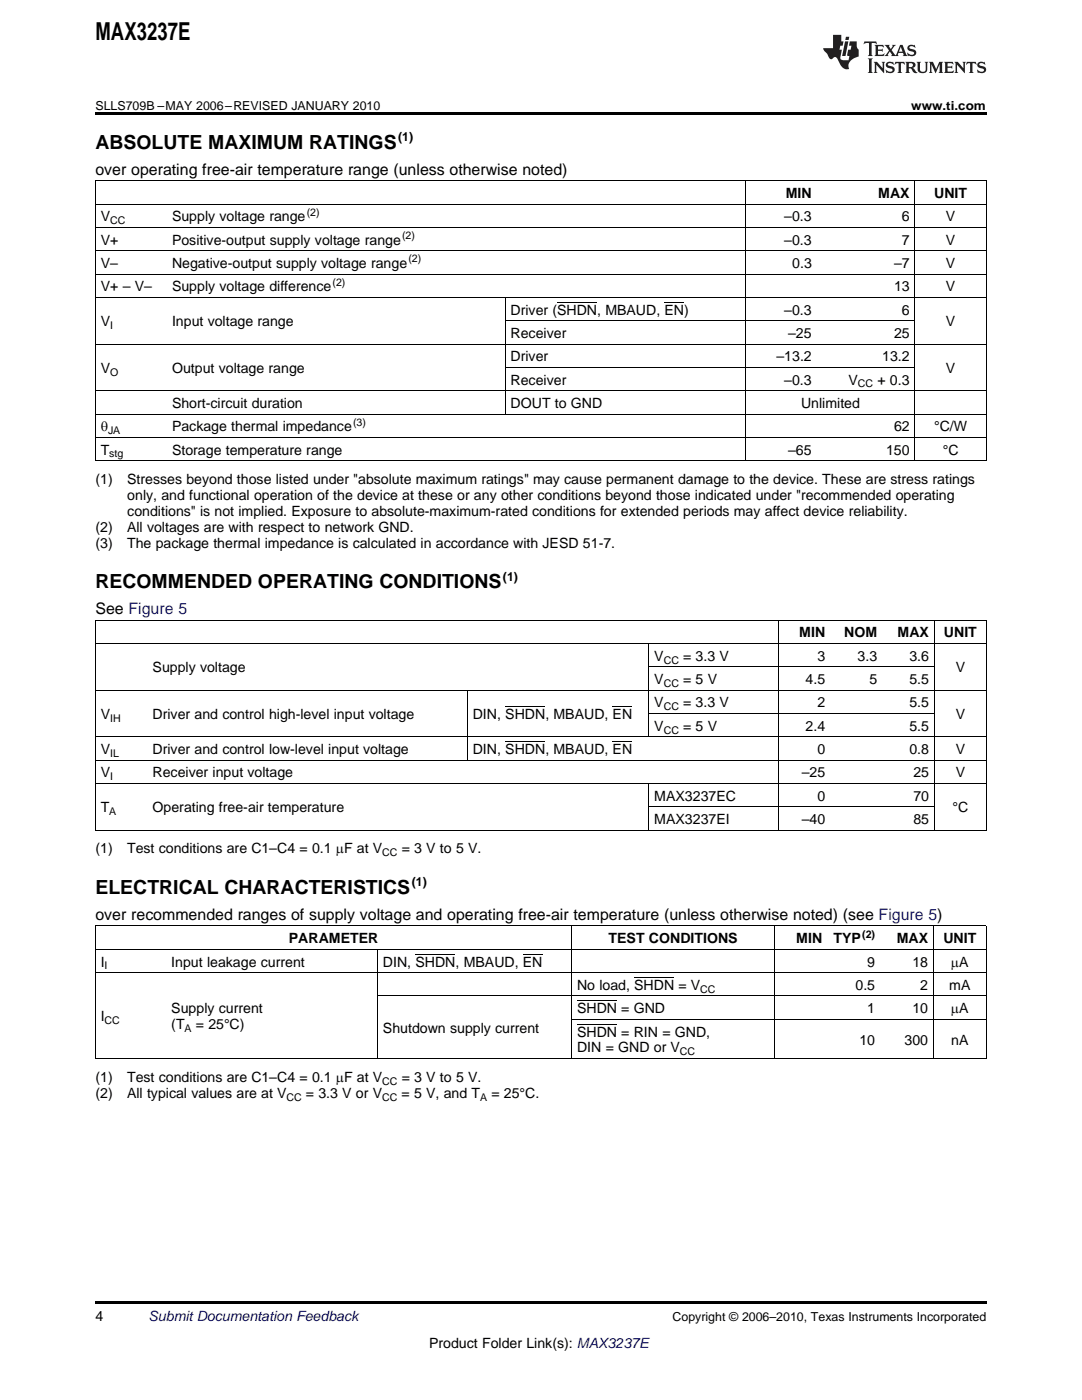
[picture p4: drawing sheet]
<svg xmlns="http://www.w3.org/2000/svg" width="216mm" height="279mm" viewBox="0 0 216 279" stroke-linecap="round" stroke-linejoin="round" font-family="sans-serif">
<defs><g id="words">
<text font-size="4.9" x="19" y="7.9">MAX3237E</text>
<g font-size="3.9">
<text x="19" y="29.7">ABSOLUTE MAXIMUM RATINGS</text>
<text x="19" y="117.4">RECOMMENDED OPERATING CONDITIONS</text>
<text x="19" y="178.4">ELECTRICAL CHARACTERISTICS</text>
</g>
<g font-size="3.2">
<text x="19" y="34.9">over operating free-air temperature range (unless otherwise noted)</text>
<text x="19" y="122.6">See Figure 5</text>
<text x="19" y="183.6">over recommended ranges of supply voltage and operating free-air temperature (unless otherwise noted) (see Figure 5)</text>
</g>
<g font-size="2.8">
<text x="156.8" y="39.5">MIN</text>
<text x="175.3" y="39.5">MAX</text>
<text x="186.4" y="39.5">UNIT</text>
<text x="20.1" y="44.2">V</text>
<text x="34.3" y="44.2">Supply voltage range</text>
<text x="156.5" y="44.2">–0.3</text>
<text x="180" y="44.2">6</text>
<text x="188.7" y="44.2">V</text>
<text x="20.1" y="48.8">V+</text>
<text x="20.1" y="53.5">V–</text>
<text x="34.3" y="48.8">Positive-output supply voltage range</text>
<text x="34.3" y="53.5">Negative-output supply voltage range</text>
<text x="156.5" y="48.8">–0.3</text>
<text x="158.1" y="53.5">0.3</text>
<text x="178.4" y="53.5">–7</text>
<text x="180" y="48.8">7</text>
<text x="188.7" y="48.8">V</text>
<text x="188.7" y="53.5">V</text>
<text x="20.1" y="58.1">V+ – V–</text>
<text x="34.3" y="58.1">Supply voltage difference</text>
<text x="178.4" y="58.1">13</text>
<text x="188.7" y="58.1">V</text>
<text x="20.1" y="65.1">V</text>
<text x="34.3" y="65.1">Input voltage range</text>
<text x="101.9" y="62.8">Driver (SHDN, MBAUD, EN)</text>
<text x="156.5" y="62.8">–0.3</text>
<text x="180" y="62.8">6</text>
<text x="188.7" y="65.1">V</text>
<text x="101.9" y="67.5">Receiver</text>
<text x="157.3" y="67.5">–25</text>
<text x="178.4" y="67.5">25</text>
<text x="20.1" y="74.4">V</text>
<text x="34.3" y="74.4">Output voltage range</text>
<text x="101.9" y="72.1">Driver</text>
<text x="101.9" y="76.8">Receiver</text>
<text x="154.9" y="72.1">–13.2</text>
<text x="156.5" y="76.8">–0.3</text>
<text x="169.3" y="76.8">V</text>
<text x="175.1" y="76.8">+ 0.3</text>
<text x="176" y="72.1">13.2</text>
<text x="188.7" y="74.4">V</text>
<text x="34.3" y="81.4">Short-circuit duration</text>
<text x="101.9" y="81.4">DOUT to GND</text>
<text x="159.8" y="81.4">Unlimited</text>
<text x="20.1" y="86.1">q</text>
<text x="34.3" y="86.1">Package thermal impedance</text>
<text x="178.4" y="86.1">62</text>
<text x="186.4" y="86.1">°C/W</text>
<text x="20.1" y="90.7">T</text>
<text x="34.3" y="90.7">Storage temperature range</text>
<text x="157.3" y="90.7">–65</text>
<text x="176.8" y="90.7">150</text>
<text x="188.1" y="90.7">°C</text>
<text x="19" y="96.6">(1)</text>
<text x="25.4" y="96.6">Stresses beyond those listed under &quot;absolute maximum ratings&quot; may cause permanent damage to the device. These are stress ratings</text>
<text x="25.4" y="99.8">only, and functional operation of the device at these or any other conditions beyond those indicated under &quot;recommended operating</text>
<text x="19" y="106.1">(2)</text>
<text x="25.4" y="106.1">All voltages are with respect to network GND.</text>
<text x="25.4" y="102.9">conditions&quot; is not implied. Exposure to absolute-maximum-rated conditions for extended periods may affect device reliability.</text>
<text x="19" y="109.3">(3)</text>
<text x="25.4" y="109.3">The package thermal impedance is calculated in accordance with JESD 51-7.</text>
<text x="130.6" y="131.9">V</text>
<text x="136.3" y="131.9">= 3.3 V</text>
<text x="159.5" y="127.2">MIN</text>
<text x="163.1" y="131.9">3</text>
<text x="168.5" y="127.2">NOM</text>
<text x="171.1" y="131.9">3.3</text>
<text x="179.1" y="127.2">MAX</text>
<text x="181.5" y="131.9">3.6</text>
<text x="188.3" y="127.2">UNIT</text>
<text x="30.4" y="134.2">Supply voltage</text>
<text x="130.6" y="136.5">V</text>
<text x="136.3" y="136.5">= 5 V</text>
<text x="160.8" y="136.5">4.5</text>
<text x="173.5" y="136.5">5</text>
<text x="181.5" y="136.5">5.5</text>
<text x="190.7" y="134.2">V</text>
<text x="20.1" y="143.5">V</text>
<text x="30.4" y="143.5">Driver and control high-level input voltage</text>
<text x="94.3" y="143.5">DIN, SHDN, MBAUD, EN</text>
<text x="130.6" y="141.2">V</text>
<text x="136.3" y="141.2">= 3.3 V</text>
<text x="163.1" y="141.2">2</text>
<text x="181.5" y="141.2">5.5</text>
<text x="190.7" y="143.5">V</text>
<text x="130.6" y="145.8">V</text>
<text x="136.3" y="145.8">= 5 V</text>
<text x="160.8" y="145.8">2.4</text>
<text x="181.5" y="145.8">5.5</text>
<text x="20.1" y="150.5">V</text>
<text x="20.1" y="155.2">V</text>
<text x="30.4" y="150.5">Driver and control low-level input voltage</text>
<text x="30.4" y="155.2">Receiver input voltage</text>
<text x="94.3" y="150.5">DIN, SHDN, MBAUD, EN</text>
<text x="160" y="155.2">–25</text>
<text x="163.1" y="150.5">0</text>
<text x="181.5" y="150.5">0.8</text>
<text x="182.2" y="155.2">25</text>
<text x="190.7" y="150.5">V</text>
<text x="190.7" y="155.2">V</text>
<text x="130.6" y="159.8">MAX3237EC</text>
<text x="163.1" y="159.8">0</text>
<text x="182.2" y="159.8">70</text>
<text x="20.1" y="162.1">T</text>
<text x="30.4" y="162.1">Operating free-air temperature</text>
<text x="130.6" y="164.5">MAX3237EI</text>
<text x="160" y="164.5">–40</text>
<text x="182.2" y="164.5">85</text>
<text x="190" y="162.1">°C</text>
<text x="19" y="170.3">(1)</text>
<text x="25.4" y="170.3">Test conditions are C1–C4 = 0.1 mF at V</text>
<text x="80.2" y="170.3">= 3 V to 5 V.</text>
<text x="57.6" y="188.2">PARAMETER</text>
<text x="121.4" y="188.2">TEST CONDITIONS</text>
<text x="158.9" y="188.2">MIN</text>
<text x="166.3" y="188.2">TYP</text>
<text x="178.9" y="188.2">MAX</text>
<text x="188.2" y="188.2">UNIT</text>
<text x="20.1" y="192.9">I</text>
<text x="34.2" y="192.9">Input leakage current</text>
<text x="76.4" y="192.9">DIN, SHDN, MBAUD, EN</text>
<text x="115.1" y="197.6">No load, SHDN = V</text>
<text x="170.7" y="197.6">0.5</text>
<text x="173" y="192.9">9</text>
<text x="182.1" y="192.9">18</text>
<text x="183.6" y="197.6">2</text>
<text x="189.4" y="197.6">mA</text>
<text x="189.8" y="192.9">mA</text>
<text x="20.1" y="203.8">I</text>
<text x="34.2" y="202.2">Supply current</text>
<text x="115.1" y="202.2">SHDN = GND</text>
<text x="173" y="202.2">1</text>
<text x="182.1" y="202.2">10</text>
<text x="189.8" y="202.2">mA</text>
<text x="34.2" y="205.4">(T</text>
<text x="39.1" y="205.4">= 25°C)</text>
<text x="76.4" y="206.1">Shutdown supply current</text>
<text x="115.1" y="206.9">SHDN = RIN = GND,</text>
<text x="171.5" y="208.5">10</text>
<text x="180.5" y="208.5">300</text>
<text x="189.8" y="208.5">nA</text>
<text x="19" y="215.9">(1)</text>
<text x="25.4" y="215.9">Test conditions are C1–C4 = 0.1 mF at V</text>
<text x="80.2" y="215.9">= 3 V to 5 V.</text>
<text x="115.1" y="210">DIN = GND or V</text>
<text x="19" y="219.1">(2)</text>
<text x="25.4" y="219.1">All typical values are at V</text>
<text x="61" y="219.1">= 3.3 V or V</text>
<text x="80.1" y="219.1">= 5 V, and T</text>
<text x="98.1" y="219.1">= 25°C.</text>
<text x="19" y="263.6">4</text>
<text x="85.6" y="269">Product Folder Link(s): MAX3237E</text>
</g>
<text font-size="2.8" fill="#0000c8" x="29.6" y="263.6">Submit Documentation Feedback</text>
<g font-size="2.5">
<text x="19" y="21.9">SLLS709B –MAY 2006–REVISED JANUARY 2010</text>
<text x="181.8" y="21.9">www.ti.com</text>
<text x="79.4" y="28.2">(1)</text>
<text x="100.4" y="115.9">(1)</text>
<text x="82.2" y="176.9">(1)</text>
<text x="134.2" y="263.6">Copyright © 2006–2010, Texas Instruments Incorporated</text>
</g>
<g font-size="2.1">
<text x="22" y="44.7">CC</text>
<text x="61.2" y="43">(2)</text>
<text x="80.2" y="47.7">(2)</text>
<text x="81.5" y="52.4">(2)</text>
<text x="66.4" y="57">(2)</text>
<text x="22" y="65.7">I</text>
<text x="22" y="75">O</text>
<text x="171.2" y="77.3">CC</text>
<text x="21.6" y="86.6">JA</text>
<text x="70.5" y="84.9">(3)</text>
<text x="21.8" y="91.3">stg</text>
<text x="132.4" y="132.4">CC</text>
<text x="132.4" y="137.1">CC</text>
<text x="132.4" y="141.7">CC</text>
<text x="22" y="144.1">IH</text>
<text x="132.4" y="146.4">CC</text>
<text x="22" y="151.1">IL</text>
<text x="22" y="155.7">I</text>
<text x="21.8" y="162.7">A</text>
<text x="76.3" y="170.9">CC</text>
<text x="172" y="187.1">(2)</text>
<text x="20.9" y="193.5">I</text>
<text x="139.7" y="198.1">CC</text>
<text x="20.9" y="204.4">CC</text>
<text x="36.8" y="206">A</text>
<text x="135.7" y="210.6">CC</text>
<text x="57.2" y="219.6">CC</text>
<text x="76.2" y="219.6">CC</text>
<text x="76.3" y="216.5">CC</text>
<text x="95.8" y="219.6">A</text>
</g>
</g></defs>
<g fill="#231f20">
<path d="M172.5 8.3l-.1 .5 .4-.2h.6v.1v2.1l-.2 .4h.9l-.2-.4v-2.1l.1-.1h.5l.5 .2-.2-.5zM174.5 9l.2 .3v1.5l-.2 .4h1.8l.2-.6a1.04 1.04 0 0 1-1.3 .2v-.7h.6l.3 .2v-.6l-.3 .2h-.6v-.6l.8-.1 .4 .3-.2-.5zM176.5 9l.9 1.1-.9 1.1h.8l-.2-.2 .4-.7 .5 .7-.2 .2h1.5l-.2-.2 .2-.4h.9l.1 .4-.2 .2h1l-.3-.3-.7-1.9h-.5l-.9 2-.8-1 .9-1h-.8l.1 .3-.4 .5-.3-.6 .1-.2zM179.7 9.3l.4 1h-.7zM181.3 9.1a.63 .63 0 0 0-.2 .7 .63 .63 0 0 0 .6 .4l.6 .2 .1 .2a.75 .75 0 0 1-.7 .4 .75 .75 0 0 1-.6-.5l.1 .7 .1-.1a1.11 1.11 0 0 0 1.5-.6 1.13 1.13 0 0 0-1.2-.8l-.1-.4a1.04 1.04 0 0 1 1.2 .2l-.2-.5-.2 .1-.4-.2zM173.2 11.7l.2 .3v2.2l-.2 .4h1l-.3-.4v-2.2l.3-.3zM174.3 12.3l.3 .4v1.5l-.3 .4h.8l-.2-.4v-1.3l1.5 1.7v-1.9l.2-.4h-.7l.2 .4v.9l-1.1-1.3zM177 12.5a.62 .62 0 0 0-.2 .7 .62 .62 0 0 0 .6 .4l.6 .1 .1 .3a.76 .76 0 0 1-.7 .3 .76 .76 0 0 1-.7-.4l.2 .7 .1-.1a1.11 1.11 0 0 0 1.5-.6 1.13 1.13 0 0 0-1.2-.8l-.1-.4a1.04 1.04 0 0 1 1.2 .2l-.2-.6-.2 .1-.5-.1zM178.7 12.3l-.2 .7a.61 .61 0 0 1 .8-.4v1.6l-.2 .4h.9l-.2-.4v-1.6a.63 .63 0 0 1 .7 .4l-.1-.7zM180.6 12.3l.3 .4v1.5l-.3 .4h1l-.2-.2-.1-.8 .6 .2a.76 .76 0 0 0 1.2 .7l-1-1a.58 .58 0 0 0 .6-.5 .58 .58 0 0 0-.5-.6zM181.4 12.7l.1-.1a.45 .45 0 0 1 .5 .1 .45 .45 0 0 1 .1 .5l-.8 .2zM182.9 12.3l.2 .2a2.17 2.17 0 0 0 .3 1.9 .99 .99 0 0 0 1.6-.6v-1.1l.2-.4h-.7l.2 .2a1.92 1.92 0 0 1-.2 1.8 .6 .6 0 0 1-.9-.5v-1.1l.2-.4zM185.4 12.3l.2 .4v1.5l-.2 .4h.7l-.2-.4v-1.4l.8 1.8 .8-1.8v1.4l-.2 .4h.9l-.2-.4v-1.5l.2-.4h-.8l-.6 1.5-.6-1.5zM188.4 12.3l.2 .4v1.5l-.2 .4h1.8l.1-.6a1.04 1.04 0 0 1-1.2 .2v-.7h.5l.4 .2v-.6l-.4 .2h-.5v-.7h.8l.3 .3-.1-.6zM190.5 12.3l.2 .4v1.5l-.2 .4h.7l-.2-.4v-1.3l1.5 1.7v-1.9l.2-.4h-.7l.2 .4v.9l-1.1-1.3zM192.9 12.3l-.1 .7a.61 .61 0 0 1 .7-.4l.1 1.6-.3 .4h1l-.3-.4 .1-1.6a.63 .63 0 0 1 .7 .4l-.1-.7zM195.2 12.5a.62 .62 0 0 0-.2 .7 .62 .62 0 0 0 .6 .4l.6 .1 .1 .3a.76 .76 0 0 1-.7 .3 .76 .76 0 0 1-.6-.4l.1 .7 .1-.1a1.11 1.11 0 0 0 1.6-.6 1.13 1.13 0 0 0-1.3-.8l-.1-.4a1.04 1.04 0 0 1 1.2 .2l-.1-.6-.2 .1-.5-.1z"/>
<path d="M166.2 7v2.6h-1.9v.4l.8 .9a.91 .91 0 0 0 1 .9 .56 .56 0 0 1 .5-.4 .56 .56 0 0 1 .5 .3l.4 .8a1.53 1.53 0 0 0 1.9 1.2 1.54 1.54 0 0 1 1-2.1l.9-.3v-1.4a1.52 1.52 0 0 1-.4-1.6h-1.3l-.2 .8h.5l-.2 .8h-.5l-.1 1v.2l.4 .1-.2 .8a1.93 1.93 0 0 1-1.6-.2l.3-1.9h-.5l.2-.8h.4l.2-.8h-.4v-1.3zM168.6 8.3l-.6 2.9h.7l.6-2.9zM168.8 7.3l-.1 .7h.6l.2-.7z"/>
</g>
<path d="M19 22.5h177.8v.5h-177.8zM19 259.7h177.8v.5h-177.8z" fill="#000"/>
<g fill="none" stroke="#000" stroke-width=".2">
<path d="M19 36.1h177.8M19.1 36.1v55.9M148.8 36.1v55.9M182.5 36.1v55.9M196.8 36.1v55.9M19 59.4h177.8M19 54.7h177.8M19 50h177.8M19 45.4h177.8M19 40.7h177.8M100.8 59.4v23.3M19 78h177.8"/>
<path d="M19 68.7h177.8M100.8 73.3h81.8M100.8 64h81.8M111.2 60.3h7.9M132.6 60.3h3.9M19 92h177.8M19 87.3h177.8M19 82.6h177.8M19 137.7h177.8M19 128.4h177.8M19 123.8h177.8M19.1 123.8v41.9"/>
<path d="M93.2 137.8v14M129.5 128.5v18.6M129.5 133.1h56.9M155.3 123.8v41.9M186.4 123.8v41.9M196.8 123.8v41.9M19 156.4h177.8M19 151.7h177.8M19 147.1h177.8M100.8 148h8M100.8 141h8M122.2 148h4"/>
<path d="M122.2 141h4M129.5 156.4v9.3M129.5 142.4h56.9M19 165.7h177.8M129.5 161h56.9M19 194.1h177.8M19 189.5h177.8M19 184.8h177.8M19.1 184.9v26.4M75.3 189.5v21.8M75.4 198.8h121.4M82.9 190.4h8"/>
<path d="M104.3 190.4h3.9M114 184.9v26.4M115.1 199.7h8M126.5 195.1h8M154.5 184.9v26.4M186.2 184.9v26.4M196.8 184.9v26.4M19 211.3h177.8M114.1 203.4h82.7M115.1 204.4h8"/>
</g>
<use href="#words"/>
</svg>
